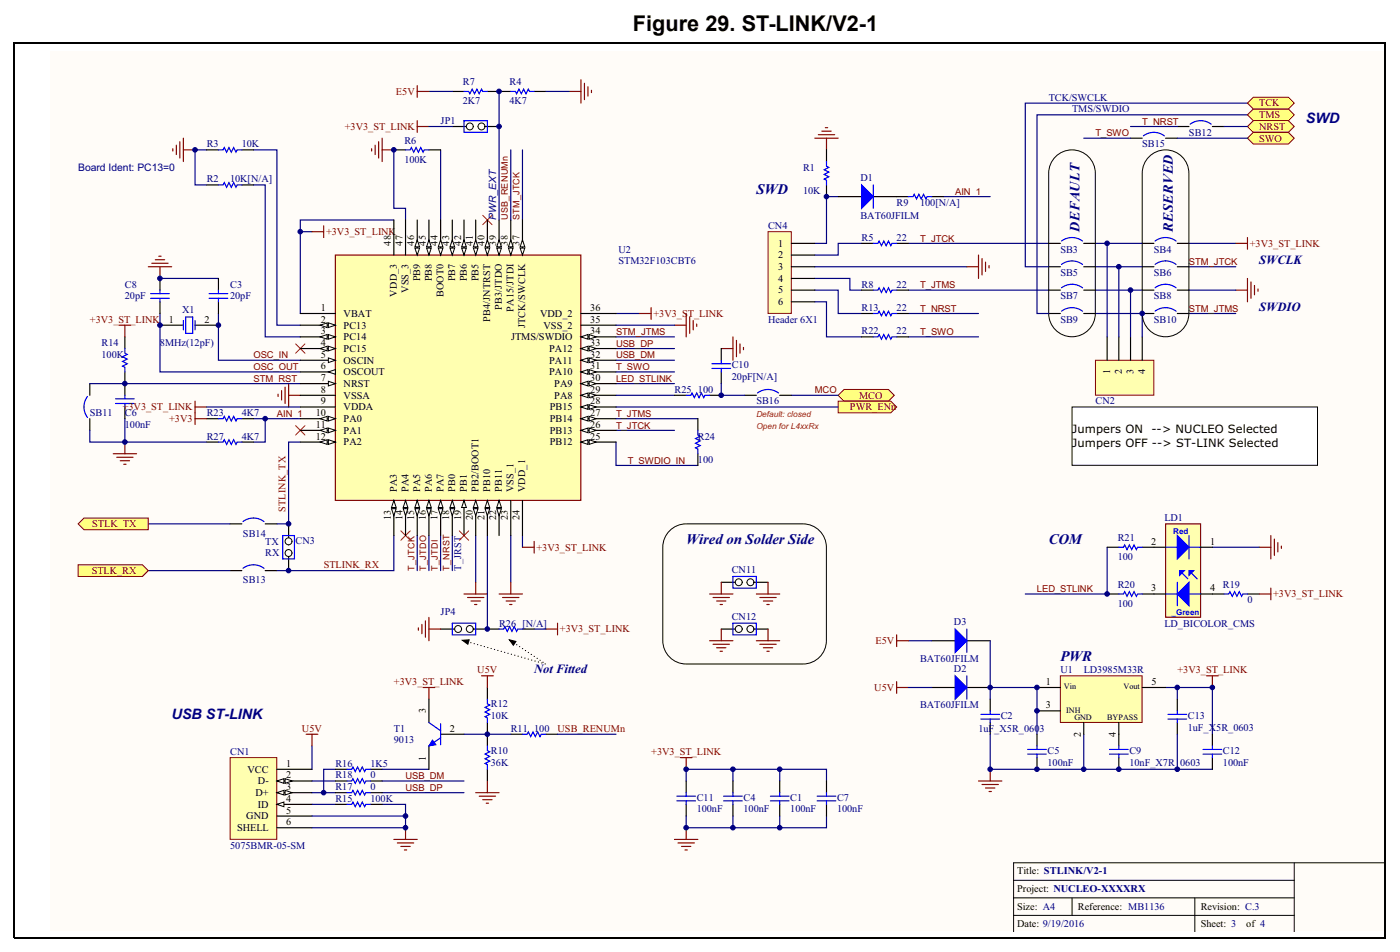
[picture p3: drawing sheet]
<svg xmlns="http://www.w3.org/2000/svg" width="227mm" height="154mm" viewBox="0 0 227 154" stroke-linecap="round" stroke-linejoin="round" font-family="sans-serif">
<defs><g id="words">
<text font-size="3.5" x="102.6" y="4.9">Figure 29. ST-LINK/V2-1</text>
<g font-size="2.4" fill="#000080">
<text x="122.7" y="31.4">SWD</text>
<text x="111.3" y="88.2">Wired on Solder Side</text>
<text x="170.1" y="88.2">COM</text>
<text x="172" y="107.2">PWR</text>
</g>
<g font-size="2.3" fill="#000080">
<text x="211.8" y="20">SWD</text>
<text x="175" y="37.6" transform="rotate(-90 175 37.6)">DEFAULT</text>
<text x="190.2" y="37.6" transform="rotate(-90 190.2 37.6)">RESERVED</text>
<text x="27.8" y="116.6">USB ST-LINK</text>
</g>
<g font-size="2" fill="#000080">
<text x="204.2" y="42.8">SWCLK</text>
<text x="204.2" y="50.4">SWDIO</text>
<text x="86.6" y="109.1">Not Fitted</text>
</g>
<g font-size="1.9">
<text x="173.8" y="70.1">Jumpers ON</text>
<text x="186.7" y="70.1">--&gt; NUCLEO Selected</text>
<text x="173.8" y="72.4">Jumpers OFF --&gt; ST-LINK Selected</text>
</g>
<g font-size="1.7" fill="#800000">
<text x="64.2" y="15.4">E5V</text>
<text x="204.2" y="17.3">TCK</text>
<text x="55.9" y="21">+3V3_ST_LINK</text>
<text x="204.2" y="19.2">TMS</text>
<text x="204.2" y="21">NRST</text>
<text x="204.2" y="22.9">SWO</text>
<text x="52.9" y="38.1">+3V3_ST_LINK</text>
<text x="202.7" y="40">+3V3_ST_LINK</text>
<text x="14.6" y="52.3">+3V3_ST_LINK</text>
<text x="106" y="51.4">+3V3_ST_LINK</text>
<text x="139.3" y="64.6">MCO</text>
<text x="19.9" y="66.5">+3V3_ST_LINK</text>
<text x="27.4" y="68.4">+3V3</text>
<text x="137.8" y="66.5">PWR_ENn</text>
<text x="15" y="85.5">STLK_TX</text>
<text x="87" y="89.3">+3V3_ST_LINK</text>
<text x="14.9" y="93">STLK_RX</text>
<text x="52.5" y="92.1">STLINK_RX</text>
<text x="206.5" y="96.8">+3V3_ST_LINK</text>
<text x="90.8" y="102.5">+3V3_ST_LINK</text>
<text x="142" y="104.4">E5V</text>
<text x="63.9" y="111">+3V3_ST_LINK</text>
<text x="77.4" y="109.1">U5V</text>
<text x="141.8" y="112">U5V</text>
<text x="190.9" y="109.1">+3V3_ST_LINK</text>
<text x="49" y="118.6">U5V</text>
<text x="90.4" y="118.6">USB_RENUMn</text>
<text x="105.6" y="122.4">+3V3_ST_LINK</text>
</g>
<g font-size="1.7" fill="#000080">
<text x="75.1" y="13.8">R7</text>
<text x="75.1" y="16.9">2K7</text>
<text x="82.6" y="13.8">R4</text>
<text x="82.6" y="16.9">4K7</text>
<text x="170.1" y="16.3">TCK/SWCLK</text>
<text x="33.5" y="23.9">R3</text>
<text x="39.2" y="23.9">10K</text>
<text x="65.6" y="23.3">R6</text>
<text x="71.5" y="20.1">JP1</text>
<text x="173.8" y="18.2">TMS/SWDIO</text>
<text x="185.2" y="23.9">SB15</text>
<text x="192.8" y="22">SB12</text>
<text x="12.7" y="27.7">Board Ident: PC13=0</text>
<text x="33.5" y="29.6">R2</text>
<text x="37.3" y="29.6">10K[N/A]</text>
<text x="65.6" y="26.4">100K</text>
<text x="130.2" y="27.7">R1</text>
<text x="139.5" y="29.4">D1</text>
<text x="130.2" y="31.5">10K</text>
<text x="139.5" y="35.4">BAT60JFILM</text>
<text x="145.4" y="33.4">R9</text>
<text x="149.2" y="33.4">100[N/A]</text>
<text x="100.3" y="40.9">U2</text>
<text x="124.5" y="37.2">CN4</text>
<text x="139.7" y="39">R5</text>
<text x="145.4" y="39">22</text>
<text x="172" y="40.9">SB3</text>
<text x="187.1" y="40.9">SB4</text>
<text x="20.3" y="46.6">C8</text>
<text x="37.3" y="46.6">C3</text>
<text x="100.3" y="42.8">STM32F103CBT6</text>
<text x="139.7" y="46.6">R8</text>
<text x="145.4" y="46.6">22</text>
<text x="172" y="44.7">SB5</text>
<text x="187.1" y="44.7">SB6</text>
<text x="20.3" y="48.5">20pF</text>
<text x="29.5" y="50.8">X1</text>
<text x="37.3" y="48.5">20pF</text>
<text x="124.5" y="52.3">Header 6X1</text>
<text x="139.7" y="50.4">R13</text>
<text x="145.4" y="50.4">22</text>
<text x="172" y="48.5">SB7</text>
<text x="172" y="52.3">SB9</text>
<text x="187.1" y="48.5">SB8</text>
<text x="187.1" y="52.3">SB10</text>
<text x="16.5" y="56.1">R14</text>
<text x="16.5" y="58">100K</text>
<text x="25.9" y="56.1">8MHz(12pF)</text>
<text x="118.7" y="59.7">C10</text>
<text x="139.7" y="54.2">R22</text>
<text x="145.4" y="54.2">22</text>
<text x="109.4" y="63.7">R25 100</text>
<text x="118.7" y="61.6">20pF[N/A]</text>
<text x="122.7" y="65.6">SB16</text>
<text x="177.6" y="65.6">CN2</text>
<text x="14.6" y="67.5">SB11</text>
<text x="20.3" y="67.5">C6</text>
<text x="20.3" y="69.4">100nF</text>
<text x="33.5" y="67.5">R23</text>
<text x="33.5" y="71.3">R27</text>
<text x="39.2" y="67.5">4K7</text>
<text x="39.2" y="71.3">4K7</text>
<text x="113.2" y="71.3">R24</text>
<text x="113.2" y="75">100</text>
<text x="39.4" y="87">SB14</text>
<text x="43" y="88.3">TX</text>
<text x="47.9" y="88.1">CN3</text>
<text x="181.2" y="87.7">R21</text>
<text x="188.8" y="84.5">LD1</text>
<text x="39.4" y="94.6">SB13</text>
<text x="43" y="90.2">RX</text>
<text x="118.7" y="92.9">CN11</text>
<text x="181.2" y="90.8">100</text>
<text x="181.2" y="95.3">R20</text>
<text x="198.3" y="95.3">R19</text>
<text x="71.5" y="99.7">JP4</text>
<text x="80.9" y="101.6">R26 [N/A]</text>
<text x="118.7" y="100.4">CN12</text>
<text x="154.7" y="101.4">D3</text>
<text x="181.2" y="98.3">100</text>
<text x="188.8" y="101.6">LD_BICOLOR_CMS</text>
<text x="202.3" y="97.8">0</text>
<text x="149.2" y="107.3">BAT60JFILM</text>
<text x="154.7" y="109">D2</text>
<text x="172" y="109.1">U1</text>
<text x="175.7" y="109.1">LD3985M33R</text>
<text x="63.9" y="118.6">T1</text>
<text x="79.6" y="114.6">R12</text>
<text x="79.6" y="116.5">10K</text>
<text x="82.8" y="118.6">R11 100</text>
<text x="149.2" y="114.8">BAT60JFILM</text>
<text x="158.7" y="118.6">1uF_X5R_0603</text>
<text x="162.3" y="116.5">C2</text>
<text x="192.6" y="116.5">C13</text>
<text x="192.6" y="118.4">1uF_X5R_0603</text>
<text x="37.3" y="122.4">CN1</text>
<text x="54.4" y="124.3">R16</text>
<text x="60.1" y="124.3">1K5</text>
<text x="63.9" y="120.5">9013</text>
<text x="79.6" y="122.2">R10</text>
<text x="79.6" y="124.1">36K</text>
<text x="169.9" y="122.2">C5</text>
<text x="169.9" y="124.1">100nF</text>
<text x="183.1" y="122.2">C9</text>
<text x="183.1" y="124.1">10nF_X7R_0603</text>
<text x="198.3" y="122.2">C12</text>
<text x="198.3" y="124.1">100nF</text>
<text x="54.4" y="126.2">R18</text>
<text x="54.4" y="128.1">R17</text>
<text x="54.4" y="130">R15</text>
<text x="60.1" y="126.2">0</text>
<text x="60.1" y="128.1">0</text>
<text x="60.1" y="130">100K</text>
<text x="113" y="129.8">C11</text>
<text x="113" y="131.7">100nF</text>
<text x="120.6" y="129.8">C4</text>
<text x="120.6" y="131.7">100nF</text>
<text x="128.2" y="129.8">C1</text>
<text x="128.2" y="131.7">100nF</text>
<text x="135.7" y="129.8">C7</text>
<text x="135.7" y="131.7">100nF</text>
<text x="37.3" y="137.6">5075BMR-05-SM</text>
</g>
<g font-size="1.7">
<text x="126.2" y="40">1</text>
<text x="126.2" y="41.9">2</text>
<text x="126.2" y="43.8">3</text>
<text x="126.2" y="45.7">4</text>
<text x="126.2" y="47.6">5</text>
<text x="27.4" y="52.3">1</text>
<text x="33.1" y="52.3">2</text>
<text x="52" y="50.4">1</text>
<text x="52" y="52.3">2</text>
<text x="55.7" y="51.4">VBAT</text>
<text x="55.7" y="53.3">PC13</text>
<text x="87.6" y="51.4">VDD_2</text>
<text x="88.1" y="53.3">VSS_2</text>
<text x="95.7" y="52.3">35</text>
<text x="95.7" y="50.4">36</text>
<text x="126.2" y="49.5">6</text>
<text x="52" y="54.2">3</text>
<text x="52" y="56.1">4</text>
<text x="52" y="58">5</text>
<text x="52" y="59.9">6</text>
<text x="55.7" y="55.1">PC14</text>
<text x="55.7" y="57">PC15</text>
<text x="55.7" y="58.9">OSCIN</text>
<text x="82.9" y="55.1">JTMS/SWDIO</text>
<text x="89" y="57">PA12</text>
<text x="89" y="58.9">PA11</text>
<text x="95.7" y="56.1">33</text>
<text x="95.7" y="59.9">31</text>
<text x="95.7" y="58">32</text>
<text x="95.7" y="54.2">34</text>
<text x="52" y="61.8">7</text>
<text x="52" y="63.7">8</text>
<text x="52" y="65.6">9</text>
<text x="55.7" y="60.8">OSCOUT</text>
<text x="55.7" y="62.7">NRST</text>
<text x="55.7" y="64.6">VSSA</text>
<text x="89" y="60.8">PA10</text>
<text x="89.9" y="64.6">PA8</text>
<text x="89.9" y="62.7">PA9</text>
<text x="95.7" y="65.6">28</text>
<text x="95.7" y="63.7">29</text>
<text x="95.7" y="61.8">30</text>
<text x="51.2" y="67.5">10</text>
<text x="51.2" y="69.4">11</text>
<text x="51.2" y="71.3">12</text>
<text x="55.7" y="66.5">VDDA</text>
<text x="55.7" y="68.4">PA0</text>
<text x="55.7" y="70.3">PA1</text>
<text x="89.1" y="70.3">PB13</text>
<text x="89.1" y="68.4">PB14</text>
<text x="89.1" y="66.5">PB15</text>
<text x="95.7" y="71.3">25</text>
<text x="95.7" y="69.4">26</text>
<text x="95.7" y="67.5">27</text>
<text x="55.7" y="72.2">PA2</text>
<text x="89.1" y="72.2">PB12</text>
<text x="186.7" y="88.3">2</text>
<text x="196.2" y="88.3">1</text>
<text x="186.7" y="95.9">3</text>
<text x="196.2" y="95.9">4</text>
<text x="169.6" y="111">1</text>
<text x="186.7" y="111">5</text>
<text x="73" y="118.6">2</text>
<text x="169.6" y="114.8">3</text>
<text x="40.1" y="125.2">VCC</text>
<text x="46.4" y="124.3">1</text>
<text x="41.4" y="129">D+</text>
<text x="41.8" y="127.1">D-</text>
<text x="41.8" y="130.9">ID</text>
<text x="46.4" y="128.1">3</text>
<text x="46.4" y="126.2">2</text>
<text x="46.4" y="130">4</text>
<text x="46.4" y="131.9">5</text>
<text x="38.4" y="134.7">SHELL</text>
<text x="39.9" y="132.8">GND</text>
<text x="46.4" y="133.8">6</text>
<text x="164.9" y="141.7">Title: STLINK/V2-1</text>
<text x="164.9" y="147.5">Size: A4</text>
<text x="164.9" y="144.6">Project: NUCLEO-XXXXRX</text>
<text x="174.8" y="147.5">Reference: MB1136</text>
<text x="194.7" y="147.5">Revision: C.3</text>
<text x="164.9" y="150.3">Date: 9/19/2016</text>
<text x="194.7" y="150.3">Sheet: 3</text>
<text x="202.1" y="150.3">of 4</text>
</g>
<text font-size="1.6" fill="#0c0087" x="80.4" y="35.7" transform="rotate(-90 80.4 35.7)">PWR_EXT</text>
<g font-size="1.6">
<text x="63.4" y="39.8" transform="rotate(-90 63.4 39.8)">48</text>
<text x="65.3" y="39.8" transform="rotate(-90 65.3 39.8)">47</text>
<text x="67.2" y="39.8" transform="rotate(-90 67.2 39.8)">46</text>
<text x="69.1" y="39.8" transform="rotate(-90 69.1 39.8)">45</text>
<text x="71" y="39.8" transform="rotate(-90 71 39.8)">44</text>
<text x="72.9" y="39.8" transform="rotate(-90 72.9 39.8)">43</text>
<text x="74.8" y="39.8" transform="rotate(-90 74.8 39.8)">42</text>
<text x="76.7" y="39.8" transform="rotate(-90 76.7 39.8)">41</text>
<text x="78.6" y="39.8" transform="rotate(-90 78.6 39.8)">40</text>
<text x="80.4" y="39.8" transform="rotate(-90 80.4 39.8)">39</text>
<text x="82.3" y="39.8" transform="rotate(-90 82.3 39.8)">38</text>
<text x="84.2" y="39.8" transform="rotate(-90 84.2 39.8)">37</text>
<text x="66.2" y="47.5" transform="rotate(-90 66.2 47.5)">VSS_3</text>
<text x="68.1" y="45.6" transform="rotate(-90 68.1 45.6)">PB9</text>
<text x="70" y="45.6" transform="rotate(-90 70 45.6)">PB8</text>
<text x="73.8" y="45.6" transform="rotate(-90 73.8 45.6)">PB7</text>
<text x="75.7" y="45.6" transform="rotate(-90 75.7 45.6)">PB6</text>
<text x="77.6" y="45.6" transform="rotate(-90 77.6 45.6)">PB5</text>
<text x="64.3" y="48.1" transform="rotate(-90 64.3 48.1)">VDD_3</text>
<text x="71.9" y="48.2" transform="rotate(-90 71.9 48.2)">BOOT0</text>
<text x="79.5" y="52.1" transform="rotate(-90 79.5 52.1)">PB4/JNTRST</text>
<text x="81.4" y="50.3" transform="rotate(-90 81.4 50.3)">PB3/JTDO</text>
<text x="83.3" y="50.5" transform="rotate(-90 83.3 50.5)">PA15/JTDI</text>
<text x="85.2" y="53.2" transform="rotate(-90 85.2 53.2)">JTCK/SWCLK</text>
<text x="180" y="60.6" transform="rotate(-90 180 60.6)">1</text>
<text x="181.9" y="60.6" transform="rotate(-90 181.9 60.6)">2</text>
<text x="183.8" y="60.6" transform="rotate(-90 183.8 60.6)">3</text>
<text x="185.7" y="60.6" transform="rotate(-90 185.7 60.6)">4</text>
<text x="64.3" y="79.8" transform="rotate(-90 64.3 79.8)">PA3</text>
<text x="66.2" y="79.8" transform="rotate(-90 66.2 79.8)">PA4</text>
<text x="68.1" y="79.8" transform="rotate(-90 68.1 79.8)">PA5</text>
<text x="70" y="79.8" transform="rotate(-90 70 79.8)">PA6</text>
<text x="71.9" y="79.8" transform="rotate(-90 71.9 79.8)">PA7</text>
<text x="73.8" y="79.8" transform="rotate(-90 73.8 79.8)">PB0</text>
<text x="75.7" y="79.8" transform="rotate(-90 75.7 79.8)">PB1</text>
<text x="77.6" y="79.8" transform="rotate(-90 77.6 79.8)">PB2/BOOT1</text>
<text x="79.5" y="79.8" transform="rotate(-90 79.5 79.8)">PB10</text>
<text x="81.4" y="79.8" transform="rotate(-90 81.4 79.8)">PB11</text>
<text x="83.3" y="79.8" transform="rotate(-90 83.3 79.8)">VSS_1</text>
<text x="85.2" y="79.8" transform="rotate(-90 85.2 79.8)">VDD_1</text>
<text x="63.4" y="84.4" transform="rotate(-90 63.4 84.4)">13</text>
<text x="65.3" y="84.4" transform="rotate(-90 65.3 84.4)">14</text>
<text x="67.2" y="84.4" transform="rotate(-90 67.2 84.4)">15</text>
<text x="69.1" y="84.4" transform="rotate(-90 69.1 84.4)">16</text>
<text x="71" y="84.4" transform="rotate(-90 71 84.4)">17</text>
<text x="72.9" y="84.4" transform="rotate(-90 72.9 84.4)">18</text>
<text x="74.8" y="84.4" transform="rotate(-90 74.8 84.4)">19</text>
<text x="76.7" y="84.4" transform="rotate(-90 76.7 84.4)">20</text>
<text x="78.6" y="84.4" transform="rotate(-90 78.6 84.4)">21</text>
<text x="80.4" y="84.4" transform="rotate(-90 80.4 84.4)">22</text>
<text x="82.3" y="84.4" transform="rotate(-90 82.3 84.4)">23</text>
<text x="84.2" y="84.4" transform="rotate(-90 84.2 84.4)">24</text>
<text x="69.1" y="115.6" transform="rotate(-90 69.1 115.6)">3</text>
<text x="175.3" y="119.5" transform="rotate(-90 175.3 119.5)">2</text>
<text x="181" y="119.5" transform="rotate(-90 181 119.5)">4</text>
<text x="69.1" y="123.3" transform="rotate(-90 69.1 123.3)">1</text>
</g>
<text font-size="1.6" fill="#800000" x="46.3" y="83" transform="rotate(-90 46.3 83)">STLINK_TX</text>
<text font-size="1.6" fill="#000080" x="74.8" y="92.5" transform="rotate(-90 74.8 92.5)">T_JRST</text>
<g font-size="1.5" fill="#800000">
<text x="177.6" y="22.1">T_SWO</text>
<text x="185.2" y="20.2">T_NRST</text>
<text x="82.4" y="35.7" transform="rotate(-90 82.4 35.7)">USB_RENUMn</text>
<text x="84.3" y="35.7" transform="rotate(-90 84.3 35.7)">STM_JTCK</text>
<text x="154.9" y="31.6">AIN_1</text>
<text x="149.2" y="39.2">T_JTCK</text>
<text x="149.2" y="46.7">T_JTMS</text>
<text x="192.8" y="42.9">STM_JTCK</text>
<text x="149.2" y="50.5">T_NRST</text>
<text x="192.8" y="50.5">STM_JTMS</text>
<text x="41.1" y="58.1">OSC_IN</text>
<text x="41.1" y="60">OSC_OUT</text>
<text x="99.9" y="58.1">USB_DM</text>
<text x="99.9" y="56.2">USB_DP</text>
<text x="99.9" y="54.3">STM_JTMS</text>
<text x="99.9" y="60">T_SWO</text>
<text x="149.2" y="54.3">T_SWO</text>
<text x="41.1" y="61.9">STM_RST</text>
<text x="99.9" y="61.9">LED_STLINK</text>
<text x="132.1" y="63.8">MCO</text>
<text x="44.9" y="67.6">AIN_1</text>
<text x="99.9" y="69.5">T_JTCK</text>
<text x="99.9" y="67.6">T_JTMS</text>
<text x="101.8" y="75.2">T_SWDIO_IN</text>
<text x="67.2" y="92.5" transform="rotate(-90 67.2 92.5)">T_JTCK</text>
<text x="69.1" y="92.5" transform="rotate(-90 69.1 92.5)">T_JTDO</text>
<text x="71" y="92.5" transform="rotate(-90 71 92.5)">T_JTDI</text>
<text x="72.9" y="92.5" transform="rotate(-90 72.9 92.5)">T_NRST</text>
<text x="168.2" y="96">LED_STLINK</text>
<text x="65.8" y="126.3">USB_DM</text>
<text x="65.8" y="128.2">USB_DP</text>
</g>
<g font-size="1.3" fill="#f00">
<text x="122.7" y="67.6">Default: closed</text>
<text x="122.7" y="69.5">Open for L4xxRx</text>
</g>
<g font-size="1.3" fill="#00f">
<text x="190.3" y="86.5">Red</text>
<text x="190" y="99.7">_Green</text>
</g>
<g font-size="1.3">
<text x="172.5" y="111.7">Vin</text>
<text x="182.2" y="111.7">Vout</text>
<text x="172.9" y="115.7">INH</text>
<text x="174.2" y="116.8">GND</text>
<text x="179.5" y="116.8">BYPASS</text>
</g>
</g></defs>
<path d="M8 8.3h216.7v142.7h-216.7z" fill="#fffcf8"/>
<path d="M209.9 139.9v11.1M224.7 139.9h-60.3v11.1M164.4 142.7h45.5M164.4 145.6h45.5M164.4 148.4h45.5M173.8 145.6v2.8M193.8 145.6v5.4" fill="none" stroke="#000" stroke-width=".16"/>
<g fill="none" stroke="#800000" stroke-width=".19">
<path d="M60.3 24.1v.4M60.8 23.5v1.6M61.4 23v2.6M62 22.4v3.8M62 24.3h1.9M24 43.2h3.8M24.6 42.7h2.7M25.2 42.1h1.5M25.8 41.5h.3M25.9 43.2v1.9M109.4 52.7h1.9M111.3 50.8v3.8"/>
<path d="M111.8 51.4v2.6M112.4 52v1.5M113 52.5v.4M18.4 73.6h3.7M18.9 74.1h2.7M19.5 74.7h1.5M20.1 75.3h.3M20.3 71.7v1.9M45.1 63.9v.4M45.7 63.3v1.5M46.2 62.8v2.6M46.8 64.1h1.9"/>
<path d="M46.8 62.2v3.8M75.2 96.3h3.8M75.8 96.9h2.7M76.4 97.4h1.5M77 98h.3M77.1 94.4v1.9M80.9 96.3h3.8M81.5 96.9h2.7M82.1 97.4h1.5M82.6 98h.4M82.8 94.4v1.9M49.6 119h1.9"/>
<path d="M50.6 119v1.9M109.4 136.1h3.8M109.9 136.6h2.7M110.5 137.2h1.5M111.1 137.8h.4M111.3 134.2v1.9"/>
</g>
<path d="M25.9 52.7h3.8M31.6 52.7h3.8" fill="none" stroke="#000" stroke-width=".19"/>
<path d="M29.7 52v1.5M30.1 51.4h1.2v2.6h-1.2zM31.6 52v1.5" fill="none" stroke="#00f" stroke-width=".19"/>
<g fill="none" stroke="#000080" stroke-width=".19">
<path d="M63.9 24.3v9.5h1.9v1.9M71.5 24.3v11.4M84.7 24.3v11.4M25.9 50.8v9.5h22.8M35.4 50.8v7.6h13.3M99.9 52.7h9.5M99.9 58.4h9.5M99.9 56.5h9.5M99.9 54.6h9.5M99.9 50.8h3.8M99.9 62.2h9.5M99.9 69.8h9.5"/>
<path d="M99.9 67.9h13.3M67.7 86.8v5.7M69.6 86.8v5.7M71.5 86.8v5.7M73.3 86.8v5.7M77.1 86.8v7.6M82.8 86.8v7.6M84.7 86.8v1.9M50.6 120.9v3.8M111.3 132.3v1.9h22.7v-1.9M111.3 126.6v-1.9h15.1v1.9M118.9 124.7v1.9"/>
<path d="M118.9 132.3v1.9M126.4 124.7h7.6v1.9M126.4 132.3v1.9"/>
</g>
<path d="M173.8 66h39.9v9.4h-39.9z" fill="#fff"/>
<path d="M173.8 66h39.9v9.4h-39.9z" fill="none" stroke="#000" stroke-width=".16"/>
<g fill="none" stroke="#800000" stroke-width=".19">
<path d="M28 24.1v.4M28.6 23.5v1.6M29.2 23v2.6M29.7 24.3h1.9M29.7 22.4v3.8M132.1 22.4h3.8M132.7 21.8h2.7M133.3 21.3h1.5M133.8 20.7h.4M134 22.4v1.9M200.4 47h1.9M202.3 45.1v3.8"/>
<path d="M202.9 45.7v2.7M203.4 46.3v1.5M204 46.8v.4"/>
</g>
<path d="M41.1 24.3h3.8v28.4h3.8M41.1 30h1.9v24.6h5.7M147.3 39.5h22.8M147.3 47h22.8" fill="none" stroke="#000080" stroke-width=".19"/>
<path d="M177.6 58.4h9.5v5.7h-9.5z" fill="#ffffb0"/>
<path d="M177.6 58.4h9.5v5.7h-9.5z" fill="none" stroke="#800000" stroke-width=".16"/>
<g fill="none" stroke="#000" stroke-width=".19">
<path d="M170.1 39.5h1.9M175.7 39.5h1.9M185.2 39.5h1.9M190.9 39.5h1.9M170.1 43.2h1.9M170.1 47h1.9M170.1 50.8h1.9M175.7 43.2h1.9M175.7 47h1.9M175.7 50.8h1.9M179.5 54.6v3.8M181.4 54.6v3.8"/>
<path d="M183.3 54.6v3.8M185.2 54.6v3.8M185.2 43.2h1.9M185.2 47h1.9M185.2 50.8h1.9M190.9 43.2h1.9M190.9 47h1.9M190.9 50.8h1.9"/>
</g>
<path d="M172.1 39.1a2.84 2.84 0 0 1 3.5 0M187.3 39.1a2.84 2.84 0 0 1 3.4 0M172.1 42.9a2.84 2.84 0 0 1 3.5 0M172.1 46.7a2.84 2.84 0 0 1 3.5 0M172.1 50.4a2.84 2.84 0 0 1 3.5 0M187.3 42.9a2.84 2.84 0 0 1 3.4 0M187.3 46.7a2.84 2.84 0 0 1 3.4 0M187.3 50.4a2.84 2.84 0 0 1 3.4 0" fill="none" stroke="#00f" stroke-width=".19"/>
<g fill="none" stroke="#000080" stroke-width=".19">
<path d="M202.3 16.7h-36v26.5h3.8M202.3 18.6h-34.1v32.2h1.9M33.5 24.3h-1.9v5.7h1.9M48.7 37.6h1.9M63.9 35.7h-15.2v15.1M139.7 39.5h-3.8v1.8h-3.8M177.6 39.5h1.9M185.2 39.5h-5.7v15.1M192.8 39.5h7.6M25.9 45.1h9.5M132.1 45.1h5.7v1.9h1.9M132.1 43.2h24.7"/>
<path d="M177.6 50.8h7.6v3.8M177.6 43.2h7.6M177.6 47h7.6M181.4 43.2v11.4M183.3 47v7.6M192.8 43.2h7.6M192.8 47h7.6M192.8 50.8h7.6M41.1 67.9h1.9M48.7 67.9h-5.7v3.8h-1.9M99.9 71.7v3.8h13.3M179.5 88.7v7.6h-13.2"/>
<path d="M196.6 88.7h7.6"/>
</g>
<path d="M171.2 25.4a3.8 3.8 0 0 1 4.1-.8 3.8 3.8 0 0 1 2.3 3.5v22.7a3.8 3.8 0 0 1-3.8 3.8 3.8 3.8 0 0 1-3.7-3.8v-22.7a3.8 3.8 0 0 1 1.1-2.7zM186.3 25.4a3.8 3.8 0 0 1 4.2-.8 3.8 3.8 0 0 1 2.3 3.5v22.7a3.8 3.8 0 0 1-3.8 3.8 3.8 3.8 0 0 1-3.8-3.8v-22.7a3.8 3.8 0 0 1 1.1-2.7z" fill="none" stroke="#000" stroke-width=".16"/>
<path d="M204.2 88.7h1.9M206.1 86.8v3.8M206.7 87.4v2.6M207.2 88v1.5M207.8 88.5v.4" fill="none" stroke="#800000" stroke-width=".19"/>
<path d="M78.3 34.9l1.5 1.5M79.8 34.9l-1.5 1.5M47.9 55.7l1.6 1.6M49.5 55.7l-1.6 1.6M47.9 69l1.6 1.5M49.5 69l-1.6 1.5M65 86.1l1.5 1.5M66.5 86.1l-1.5 1.5" fill="none" stroke="#f00" stroke-width=".16"/>
<path d="M202.3 18.6l.9-.9h5.7l1 .9-1 1h-5.7z" fill-rule="evenodd" fill="#ffff80"/>
<path d="M202.3 18.6l.9-.9h5.7l1 .9-1 1h-5.7z" fill="none" stroke="#800000" stroke-width=".16"/>
<path d="M202.3 16.7l.9-.9h5.7l1 .9-1 1h-5.7z" fill-rule="evenodd" fill="#ffff80"/>
<path d="M202.3 16.7l.9-.9h5.7l1 .9-1 1h-5.7z" fill="none" stroke="#800000" stroke-width=".16"/>
<path d="M99.9 64.1h9.5" fill="none" stroke="#000080" stroke-width=".19"/>
<path d="M135.9 64.1l1-1h7.2l.9 1-.9 .9h-7.2z" fill-rule="evenodd" fill="#ffff80"/>
<path d="M135.9 64.1l1-1h7.2l.9 1-.9 .9h-7.2z" fill="none" stroke="#800000" stroke-width=".16"/>
<path d="M135.9 31.9h-1.9v7.6h-1.9M132.1 47h3.8v3.8h3.8M132.1 48.9h1.9v5.7h5.7M20.3 67.9v3.8h13.2" fill="none" stroke="#000080" stroke-width=".19"/>
<path d="M74.5 86.1l1.5 1.5M76 86.1l-1.5 1.5" fill="none" stroke="#f00" stroke-width=".16"/>
<path d="M156.8 43.2h1.9M158.7 41.3v3.8M159.2 41.9v2.7M159.8 42.5v1.5M160.4 43.1v.3" fill="none" stroke="#800000" stroke-width=".19"/>
<path d="M202.3 20.5l.9-.9h5.7l1 .9-1 1h-5.7z" fill-rule="evenodd" fill="#ffff80"/>
<path d="M202.3 20.5l.9-.9h5.7l1 .9-1 1h-5.7z" fill="none" stroke="#800000" stroke-width=".16"/>
<path d="M153 31.9h7.6M183.3 20.5h7.6M198.5 20.5h3.8M147.3 50.8h11.4M147.3 54.6h11.4M14.6 69.8v1.9h5.7M14.6 62.2h34.1M128.3 64.1h7.6" fill="none" stroke="#000080" stroke-width=".19"/>
<path d="M135.9 31.9h3.8M141.6 31.9h3.8M190.9 20.5h1.9M196.6 20.5h1.9M14.6 62.2v1.9M14.6 67.9v1.9" fill="none" stroke="#000" stroke-width=".19"/>
<path d="M193 20.1a2.84 2.84 0 0 1 3.4 0M14.2 64.3a2.83 2.83 0 0 0 0 3.4" fill="none" stroke="#00f" stroke-width=".19"/>
<path d="M139.7 30l1.9 1.9-1.9 1.9z" fill="#00f"/>
<path d="M139.7 30l1.9 1.9-1.9 1.9zM141.6 30v3.8" fill="none" stroke="#00f" stroke-width=".19"/>
<path d="M117 56.5h1.9M118.9 54.6v3.8M119.4 55.2v2.6M120 55.7v1.6M120.6 56.3v.4" fill="none" stroke="#800000" stroke-width=".19"/>
<path d="M46.8 89.1v3.4" fill="none" stroke="#000" stroke-width=".19"/>
<circle cx="46.8" cy="89.7" r=".56" fill="#fffcf8"/>
<circle cx="46.8" cy="89.7" r=".56" fill="none" stroke="#000" stroke-width=".16"/>
<path d="M46.8 84.9v3.4" fill="none" stroke="#000" stroke-width=".19"/>
<circle cx="46.8" cy="87.8" r=".56" fill="#fffcf8"/>
<g fill="none" stroke="#000" stroke-width=".16">
<path d="M75 103.8l1.1-.1-.2 .7z"/>
<circle cx="46.8" cy="87.8" r=".56"/>
</g>
<path d="M39.4 84.5a2.84 2.84 0 0 1 3.4 .1M39.4 92.1a2.84 2.84 0 0 1 3.4 0M45.9 86.8h1.8v3.8h-1.8z" fill="none" stroke="#00f" stroke-width=".19"/>
<path d="M75.2 103.9l13.3 3.8" fill="none" stroke="#000" stroke-width=".19" stroke-dasharray="0 .5"/>
<path d="M75 103.8l1.1-.1-.2 .7z" fill="#000"/>
<path d="M37.3 84.9h1.9M37.3 92.5h1.9M43 84.9h1.9M43 92.5h1.9" fill="none" stroke="#000" stroke-width=".19"/>
<path d="M24 92.5h13.3M24 84.9h13.3M63.9 86.8v5.7h-19" fill="none" stroke="#000080" stroke-width=".19"/>
<path d="M12.7 91.6h10.4l.9 .9-.9 1h-10.4z" fill-rule="evenodd" fill="#ffff80"/>
<path d="M12.7 91.6h10.4l.9 .9-.9 1h-10.4z" fill="none" stroke="#800000" stroke-width=".16"/>
<path d="M12.7 84.9l.9-.9h10.4v1.9h-10.4z" fill-rule="evenodd" fill="#ffff80"/>
<path d="M12.7 84.9l.9-.9h10.4v1.9h-10.4z" fill="none" stroke="#800000" stroke-width=".16"/>
<path d="M48.7 71.7h-1.9v13.2h-1.9M50.6 126.6h3.8M50.6 128.5h3.8M50.6 130.4h3.8M54.4 124.7h-1.9v3.8M62 126.6h13.2M62 128.5h13.2" fill="none" stroke="#000080" stroke-width=".19"/>
<path d="M63.9 136.1h3.8M64.4 136.6h2.7M65 137.2h1.5M65.6 137.8h.4M65.8 134.2v1.9" fill="none" stroke="#800000" stroke-width=".19"/>
<path d="M37.3 122.8h7.6v13.3h-7.6z" fill="#ffffb0"/>
<path d="M37.3 122.8h7.6v13.3h-7.6z" fill="none" stroke="#800000" stroke-width=".16"/>
<path d="M44.9 124.7h5.7M44.9 126.6h5.7" fill="none" stroke="#000" stroke-width=".19"/>
<path d="M44.9 126.6l1.1-.4v.8z" fill="#fffcf8"/>
<path d="M44.9 126.6l1.1-.4v.8z" fill="none" stroke="#000" stroke-width=".16"/>
<path d="M46.2 126.2l1.2 .4-1.2 .4z" fill="#fffcf8"/>
<path d="M46.2 126.2l1.2 .4-1.2 .4z" fill="none" stroke="#000" stroke-width=".16"/>
<path d="M44.9 128.5h5.7" fill="none" stroke="#000" stroke-width=".19"/>
<path d="M44.9 128.5l1.1-.4v.8z" fill="#fffcf8"/>
<path d="M44.9 128.5l1.1-.4v.8z" fill="none" stroke="#000" stroke-width=".16"/>
<path d="M46.2 128.1l1.2 .4-1.2 .4z" fill="#fffcf8"/>
<path d="M46.2 128.1l1.2 .4-1.2 .4z" fill="none" stroke="#000" stroke-width=".16"/>
<path d="M44.9 130.4h5.7" fill="none" stroke="#000" stroke-width=".19"/>
<path d="M44.9 130.4l1.1-.4v.8z" fill="#fffcf8"/>
<path d="M44.9 130.4l1.1-.4v.8z" fill="none" stroke="#000" stroke-width=".16"/>
<path d="M44.9 132.3h5.7M44.9 134.2h5.7" fill="none" stroke="#000" stroke-width=".19"/>
<path d="M99.9 60.3h9.5M50.6 132.3h15.2M62 130.4h3.8v3.8h-15.2" fill="none" stroke="#000080" stroke-width=".19"/>
<path d="M202.3 22.4l.9-.9h5.7l1 .9-1 1h-5.7z" fill-rule="evenodd" fill="#ffff80"/>
<path d="M202.3 22.4l.9-.9h5.7l1 .9-1 1h-5.7z" fill="none" stroke="#800000" stroke-width=".16"/>
<path d="M183.3 22.4h1.9M189 22.4h1.9" fill="none" stroke="#000" stroke-width=".19"/>
<path d="M185.4 22a2.84 2.84 0 0 1 3.4 0" fill="none" stroke="#00f" stroke-width=".19"/>
<path d="M175.7 22.4h7.6M190.9 22.4h11.4" fill="none" stroke="#000080" stroke-width=".19"/>
<path d="M189 84.9h5.7v15.2h-5.7z" fill="#ffffb0"/>
<path d="M189 84.9h5.7v15.2h-5.7z" fill="none" stroke="#800000" stroke-width=".19"/>
<path d="M190.9 86.8l1.9 1.9-1.9 1.9z" fill="#00f"/>
<path d="M190.9 86.8l1.9 1.9-1.9 1.9z" fill="none" stroke="#00f" stroke-width=".19"/>
<path d="M192.8 92.5h.8l-.8 .8z" fill="#00f"/>
<path d="M192.8 92.5h.8l-.8 .8z" fill="none" stroke="#00f" stroke-width=".19"/>
<path d="M191.3 92.5h.8l-.8 .8z" fill="#00f"/>
<path d="M189 88.7h1.9M189 96.3h1.9M190.9 94.4v3.8M191.3 92.5h.8l-.8 .8zM191.7 92.9l.9 .9M192.8 88.7h1.9M192.8 96.3h1.9M192.8 86.8v3.8M193.2 92.9l.9 .9" fill="none" stroke="#00f" stroke-width=".19"/>
<path d="M190.9 96.3l1.9-1.9v3.8z" fill="#00f"/>
<g fill="none" stroke="#00f" stroke-width=".19">
<path d="M35.4 30h.8l.2-.4 .3 .8 .4-.8 .4 .8 .4-.8 .4 .8 .2-.4h.7M35.4 24.3h.8l.2-.4 .3 .8 .4-.8 .4 .8 .4-.8 .4 .8 .2-.4h.7M65.8 24.3h.7l.2-.4 .4 .8 .4-.8 .3 .8 .4-.8 .4 .8 .2-.4h.8M134 26.2v.7l.4 .2-.8 .4 .8 .4-.8 .4 .8 .4-.8 .3 .4 .2v.8M141.6 39.5h.8l.2-.4 .3 .7 .4-.7 .4 .7 .4-.7 .4 .7 .1-.3h.8M147.3 31.9h.8l.2-.4 .3 .8 .4-.8 .4 .8 .4-.8 .3 .8 .2-.4h.8M20.3 56.5v.8l.3 .2-.7 .3 .7 .4-.7 .4 .7 .4-.7 .3 .4 .2v.8M24.4 47.6h3.1M24.4 48.4h3.1M25.9 47v.6M25.9 48.4v.5M33.9 47.6h3"/>
<path d="M33.9 48.4h3M35.4 47v.6M35.4 48.4v.5M115.4 59h3.1M115.4 59.7h3.1M117 58.4v.6M117 59.7v.6M141.6 47h.8l.2-.3 .3 .7 .4-.7 .4 .7 .4-.7 .4 .7 .1-.4h.8M141.6 50.8h.8l.2-.4 .3 .8 .4-.8 .4 .8 .4-.8 .4 .8 .1-.4h.8M141.6 54.6h.8l.2-.4 .3 .8 .4-.8 .4 .8 .4-.8 .4 .8 .1-.4h.8M18.7 64.7h3.1M18.7 65.4h3.1"/>
<path d="M20.3 64.1v.6M20.3 65.4v.6M35.4 67.9h.8l.2-.4 .3 .8 .4-.8 .4 .8 .4-.8 .4 .8 .2-.4h.7M35.4 71.7h.8l.2-.4 .3 .7 .4-.7 .4 .7 .4-.7 .4 .7 .2-.3h.7M111.3 64.1h.7l.2-.4 .4 .8 .4-.8 .4 .8 .3-.8 .4 .8 .2-.4h.8M113.2 69.8v.7l.3 .2-.7 .4 .7 .4-.7 .4 .7 .3-.7 .4 .4 .2v.8M181.4 88.7h.8l.2-.4 .4 .8 .3-.8 .4 .8 .4-.8 .4 .8 .2-.4h.7M181.4 96.3h.8l.2-.4 .4 .8 .3-.8 .4 .8 .4-.8 .4 .8 .2-.4h.7M190.9 96.3l1.9-1.9v3.8zM198.5 96.3h.8l.1-.4 .4 .8 .4-.8 .4 .8 .4-.8 .3 .8 .2-.4h.8M56.3 124.7h.7l.2-.4 .4 .8 .4-.8 .4 .8 .3-.8 .4 .8 .2-.4h.8M56.3 126.6h.7l.2-.4 .4 .8 .4-.8 .4 .8 .3-.8 .4 .8 .2-.4h.8"/>
<path d="M56.3 128.5h.7l.2-.4 .4 .8 .4-.8 .4 .8 .3-.8 .4 .8 .2-.4h.8M56.3 130.4h.7l.2-.4 .4 .8 .4-.8 .4 .8 .3-.8 .4 .8 .2-.4h.8M109.8 129.1h3M109.8 129.8h3M111.3 128.5v.6M111.3 129.8v.6M117.3 129.1h3.1M117.3 129.8h3.1M118.9 128.5v.6M118.9 129.8v.6M124.9 129.1h3.1M124.9 129.8h3.1"/>
<path d="M126.4 128.5v.6M126.4 129.8v.6M132.5 129.1h3M132.5 129.8h3M134 128.5v.6M134 129.8v.6"/>
</g>
<g fill="none" stroke="#000" stroke-width=".19">
<path d="M33.5 30h1.9M33.5 24.3h1.9M39.2 30h1.9M39.2 24.3h1.9M63.9 24.3h1.9M69.6 24.3h1.9M134 24.3v1.9M134 30v1.9M139.7 39.5h1.9M145.4 31.9h1.9M145.4 39.5h1.9M151.1 31.9h1.9"/>
<path d="M20.3 54.6v1.9M25.9 45.1v1.9M25.9 48.9v1.9M35.4 45.1v1.9M35.4 48.9v1.9M117 56.5v1.9M139.7 47h1.9M139.7 50.8h1.9M139.7 54.6h1.9M145.4 47h1.9M145.4 50.8h1.9M145.4 54.6h1.9"/>
<path d="M20.3 60.3v3.8M20.3 66v1.9M33.5 67.9h1.9M33.5 71.7h1.9M39.2 67.9h1.9M39.2 71.7h1.9M109.4 64.1h1.9M113.2 67.9v1.9M113.2 73.6v1.9M115.1 64.1h1.9M117 60.3v1.9M179.5 88.7h1.9"/>
<path d="M179.5 96.3h1.9M185.2 88.7h3.8M185.2 96.3h3.8M194.7 88.7h1.9M194.7 96.3h3.8M202.3 96.3h1.9M54.4 124.7h1.9M54.4 126.6h1.9M54.4 128.5h1.9M54.4 130.4h1.9M60.1 124.7h1.9M60.1 126.6h1.9"/>
<path d="M60.1 128.5h1.9M60.1 130.4h1.9M111.3 126.6v1.9M111.3 130.4v1.9M118.9 126.6v1.9M118.9 130.4v1.9M126.4 126.6v1.9M126.4 130.4v1.9M134 126.6v1.9M134 130.4v1.9"/>
</g>
<path d="M124.5 37.6h3.8v13.2h-3.8z" fill="#ffffb0"/>
<path d="M124.5 37.6h3.8v13.2h-3.8z" fill="none" stroke="#800000" stroke-width=".16"/>
<path d="M128.3 39.5h3.8M128.3 41.3h3.8M128.3 43.2h3.8M128.3 45.1h3.8M128.3 47h3.8M128.3 48.9h3.8" fill="none" stroke="#000" stroke-width=".19"/>
<path d="M145.4 110.5v1.9M145.4 111.4h1.9" fill="none" stroke="#800000" stroke-width=".19"/>
<path d="M82.8 24.3v11.4M62 124.7h7.6" fill="none" stroke="#000080" stroke-width=".19"/>
<path d="M135.9 65h8.6l.9 1-.9 .9h-8.6z" fill-rule="evenodd" fill="#ffff80"/>
<path d="M135.9 65h8.6l.9 1-.9 .9h-8.6z" fill="none" stroke="#800000" stroke-width=".16"/>
<path d="M69.6 14.8h3.7M80.9 14.8v20.9M88.5 14.8h3.8M99.9 66h36" fill="none" stroke="#000080" stroke-width=".19"/>
<path d="M73.3 14.8h1.9M79 14.8h3.8M86.6 14.8h1.9M73.3 20.5h3.5" fill="none" stroke="#000" stroke-width=".19"/>
<path d="M75.2 14.8h.8l.2 .4 .4-.8 .4 .8 .3-.8 .4 .8 .4-.8 .2 .4h.7M82.8 14.8h.8l.2 .4 .4-.8 .3 .8 .4-.8 .4 .8 .4-.8 .2 .4h.7" fill="none" stroke="#00f" stroke-width=".19"/>
<g fill="none" stroke="#800000" stroke-width=".19">
<path d="M92.3 14.8h1.9M94.2 12.9v3.8M94.8 13.5v2.7M95.3 14.1v1.5M95.9 14.6v.4M50.6 37.6h1.9M52.5 36.6v1.9M200.4 39.5h1.9M202.3 38.5v1.9M19.3 52.7h1.9M20.3 52.7v1.9M103.7 50.8h1.9"/>
<path d="M105.6 49.9v1.9M84.7 88.7h1.9M86.6 87.8v1.9M204.2 96.3h1.9M206.1 95.3v1.9M110.3 122.8h1.9M111.3 122.8v1.9"/>
</g>
<circle cx="76.2" cy="20.5" r=".56" fill="#fffcf8"/>
<circle cx="76.2" cy="20.5" r=".56" fill="none" stroke="#000" stroke-width=".16"/>
<path d="M77.5 20.5h3.4" fill="none" stroke="#000" stroke-width=".19"/>
<circle cx="78.1" cy="20.5" r=".56" fill="#fffcf8"/>
<circle cx="78.1" cy="20.5" r=".56" fill="none" stroke="#000" stroke-width=".16"/>
<path d="M75.2 19.6h3.8v1.9h-3.8zM122.8 63.7a2.84 2.84 0 0 1 3.4 0" fill="none" stroke="#00f" stroke-width=".19"/>
<path d="M67.7 19.6v1.9M67.7 20.5h1.9M31.6 65v3.8M31.6 66h1.9M31.6 67.9h1.9" fill="none" stroke="#800000" stroke-width=".19"/>
<path d="M69.6 20.5h3.7M33.5 66h15.2" fill="none" stroke="#000080" stroke-width=".19"/>
<path d="M120.8 64.1h1.9M126.4 64.1h1.9M151.1 111.4h3.8M156.8 111.4h3.8" fill="none" stroke="#000" stroke-width=".19"/>
<path d="M154.9 109.6l1.9 1.8-1.9 1.9z" fill="#00f"/>
<path d="M154.9 109.6l1.9 1.8-1.9 1.9zM156.8 109.6v3.7" fill="none" stroke="#00f" stroke-width=".19"/>
<path d="M147.3 111.4h3.8" fill="none" stroke="#000080" stroke-width=".19"/>
<path d="M151.1 103.9h3.8M156.8 103.9h3.8" fill="none" stroke="#000" stroke-width=".19"/>
<path d="M154.9 102l1.9 1.9-1.9 1.9z" fill="#00f"/>
<g fill="none" stroke="#00f" stroke-width=".19">
<path d="M154.9 102l1.9 1.9-1.9 1.9zM156.8 102v3.8M159.1 115.8h3M159.1 116.6h3M160.6 115.2v.6M160.6 116.6v.5M189.4 115.8h3M189.4 116.6h3M190.9 115.2v.6M190.9 116.6v.5M179.9 121.5h3.1M179.9 122.2h3.1"/>
<path d="M181.4 120.9v.6M181.4 122.2v.6"/>
</g>
<path d="M147.3 103.9h3.8M160.6 119v5.7h36M160.6 113.3v-1.9h7.6v7.6M160.6 103.9v7.5M175.7 119v5.7M189 111.4h1.9M190.9 113.3v-1.9h5.7v7.6M190.9 119v5.7" fill="none" stroke="#000080" stroke-width=".19"/>
<path d="M158.7 126.6h3.8M159.2 127.2h2.7M159.8 127.7h1.5M160.4 128.3h.4M160.6 124.7v1.9" fill="none" stroke="#800000" stroke-width=".19"/>
<path d="M160.6 113.3v1.9M160.6 117.1v1.9M181.4 119v1.9M190.9 113.3v1.9M190.9 117.1v1.9M181.4 122.8v1.9" fill="none" stroke="#000" stroke-width=".19"/>
<path d="M172 109.6h13.2v7.5h-13.2z" fill="#ffffb0"/>
<path d="M172 109.6h13.2v7.5h-13.2z" fill="none" stroke="#800000" stroke-width=".16"/>
<path d="M69.6 113.3v3.8M71.5 119h3.7M168.2 119v1.9M168.2 111.4h3.8M168.2 115.2h3.8M175.7 117.1v1.9M181.4 117.1v1.9M185.2 111.4h3.8M196.6 119v1.9M69.6 120.9v3.8M168.2 122.8v1.9M196.6 122.8v1.9" fill="none" stroke="#000" stroke-width=".19"/>
<path d="M69.6 117.1l1.9 1.4M71.5 119.6l-1.9 1.3M71.5 117.3v3.4M166.6 121.5h3.1M166.6 122.2h3.1M168.2 120.9v.6M168.2 122.2v.6M195.1 121.5h3M195.1 122.2h3M196.6 120.9v.6M196.6 122.2v.6" fill="none" stroke="#00f" stroke-width=".19"/>
<path d="M195.7 109.6h1.9M196.6 109.6v1.8" fill="none" stroke="#800000" stroke-width=".19"/>
<path d="M70.1 120l.6 .7-1.1 .2z" fill="#00f"/>
<path d="M70.1 120l.6 .7-1.1 .2z" fill="none" stroke="#00f" stroke-width=".16"/>
<path d="M117 94.4h3.4M79 111.4v1.9M79 117.1v3.8M82.8 119h1.9M88.5 119h1.9M79 124.7v1.9" fill="none" stroke="#000" stroke-width=".19"/>
<path d="M79 113.3v.8l.4 .2-.7 .4 .7 .3-.7 .4 .7 .4-.7 .4 .3 .2v.7M84.7 119h.8l.2-.4 .4 .8 .3-.8 .4 .8 .4-.8 .4 .8 .2-.4h.7M79 120.9v.8l.4 .2-.7 .3 .7 .4-.7 .4 .7 .4-.7 .4 .3 .2v.7" fill="none" stroke="#00f" stroke-width=".19"/>
<path d="M68.6 111.4h1.9M69.6 111.4v1.9M78.1 109.6h1.9M79 109.6v1.8M77.1 128.5h3.8M77.7 129.1h2.7M78.3 129.6h1.5M78.8 130.2h.4M79 126.6v1.9" fill="none" stroke="#800000" stroke-width=".19"/>
<path d="M75.2 119h7.6M90.4 119h9.5" fill="none" stroke="#000080" stroke-width=".19"/>
<circle cx="119.8" cy="94.4" r=".56" fill="#fffcf8"/>
<circle cx="119.8" cy="94.4" r=".56" fill="none" stroke="#000" stroke-width=".16"/>
<path d="M121.1 94.4h3.4" fill="none" stroke="#000" stroke-width=".19"/>
<circle cx="121.7" cy="94.4" r=".56" fill="#fffcf8"/>
<g fill="none" stroke="#000" stroke-width=".16">
<path d="M108.6 86a3.8 3.8 0 0 1 2.7-1.1h18.9a3.8 3.8 0 0 1 3.8 3.8v15.2a3.8 3.8 0 0 1-3.8 3.7h-18.9a3.8 3.8 0 0 1-3.8-3.7v-15.2a3.8 3.8 0 0 1 1.1-2.7z"/>
<circle cx="121.7" cy="94.4" r=".56"/>
</g>
<path d="M118.9 93.5h3.8v1.8h-3.8z" fill="none" stroke="#00f" stroke-width=".19"/>
<path d="M115.1 96.3h3.8M115.6 96.9h2.7M116.2 97.4h1.5M116.8 98h.4M117 94.4v1.9M122.7 96.3h3.7M123.2 96.9h2.7M123.8 97.4h1.5M124.4 98h.3M124.5 94.4v1.9" fill="none" stroke="#800000" stroke-width=".19"/>
<path d="M117 102h3.4" fill="none" stroke="#000" stroke-width=".19"/>
<circle cx="119.8" cy="102" r=".56" fill="#fffcf8"/>
<circle cx="119.8" cy="102" r=".56" fill="none" stroke="#000" stroke-width=".16"/>
<path d="M121.1 102h3.4" fill="none" stroke="#000" stroke-width=".19"/>
<circle cx="121.7" cy="102" r=".56" fill="#fffcf8"/>
<circle cx="121.7" cy="102" r=".56" fill="none" stroke="#000" stroke-width=".16"/>
<path d="M118.9 101h3.8v1.9h-3.8z" fill="none" stroke="#00f" stroke-width=".19"/>
<g fill="none" stroke="#800000" stroke-width=".19">
<path d="M67.7 14.8h1.9M67.7 13.9v1.9M88.5 102h1.9M90.4 101v1.9M115.1 103.9h3.8M115.6 104.4h2.7M116.2 105h1.5M116.8 105.6h.4M117 102v1.9M122.7 103.9h3.7M123.2 104.4h2.7M123.8 105h1.5"/>
<path d="M124.4 105.6h.3M124.5 102v1.9M145.4 102.9v1.9M145.4 103.9h1.9"/>
</g>
<path d="M71.5 102h3.4" fill="none" stroke="#000" stroke-width=".19"/>
<circle cx="74.3" cy="102" r=".56" fill="#fffcf8"/>
<circle cx="74.3" cy="102" r=".56" fill="none" stroke="#000" stroke-width=".16"/>
<path d="M75.6 102h3.4" fill="none" stroke="#000" stroke-width=".19"/>
<circle cx="76.2" cy="102" r=".56" fill="#fffcf8"/>
<circle cx="76.2" cy="102" r=".56" fill="none" stroke="#000" stroke-width=".16"/>
<path d="M73.3 101h3.8v1.9h-3.8zM80.9 102h.8l.2-.4 .4 .8 .3-.8 .4 .8 .4-.8 .4 .8 .2-.4h.7" fill="none" stroke="#00f" stroke-width=".19"/>
<path d="M67.8 101.8v.4M68.4 101.2v1.5M69 100.6v2.7M69.6 100.1v3.8M69.6 102h1.9" fill="none" stroke="#800000" stroke-width=".19"/>
<path d="M79 86.8v15.2M86.6 102h1.9" fill="none" stroke="#000080" stroke-width=".19"/>
<path d="M79 102h1.9M84.7 102h1.9" fill="none" stroke="#000" stroke-width=".19"/>
<path d="M54.4 41.3h39.8v39.8h-39.8z" fill="#ffffb0"/>
<path d="M54.4 41.3h39.8v39.8h-39.8z" fill="none" stroke="#800000" stroke-width=".19"/>
<path d="M48.7 50.8h5.7M71.5 81.1v5.7" fill="none" stroke="#000" stroke-width=".19"/>
<path d="M71.5 81.1l.3 1.2h-.7z" fill="#fffcf8"/>
<path d="M71.5 81.1l.3 1.2h-.7z" fill="none" stroke="#000" stroke-width=".16"/>
<path d="M71.1 82.5h.7l-.3 1.1z" fill="#fffcf8"/>
<path d="M71.1 82.5h.7l-.3 1.1z" fill="none" stroke="#000" stroke-width=".16"/>
<path d="M48.7 52.7h5.7" fill="none" stroke="#000" stroke-width=".19"/>
<path d="M53.2 52.3l1.2 .4-1.2 .4z" fill="#fffcf8"/>
<path d="M53.2 52.3l1.2 .4-1.2 .4z" fill="none" stroke="#000" stroke-width=".16"/>
<path d="M51.9 52.7l1.2-.4v.8z" fill="#fffcf8"/>
<path d="M51.9 52.7l1.2-.4v.8z" fill="none" stroke="#000" stroke-width=".16"/>
<path d="M94.2 56.5h5.7" fill="none" stroke="#000" stroke-width=".19"/>
<path d="M94.2 56.5l1.1-.4v.8z" fill="#fffcf8"/>
<path d="M94.2 56.5l1.1-.4v.8z" fill="none" stroke="#000" stroke-width=".16"/>
<path d="M95.5 56.1l1.2 .4-1.2 .4z" fill="#fffcf8"/>
<path d="M95.5 56.1l1.2 .4-1.2 .4z" fill="none" stroke="#000" stroke-width=".16"/>
<path d="M48.7 54.6h5.7" fill="none" stroke="#000" stroke-width=".19"/>
<path d="M53.2 54.2l1.2 .4-1.2 .4z" fill="#fffcf8"/>
<path d="M53.2 54.2l1.2 .4-1.2 .4z" fill="none" stroke="#000" stroke-width=".16"/>
<path d="M51.9 54.6l1.2-.4v.8z" fill="#fffcf8"/>
<path d="M51.9 54.6l1.2-.4v.8z" fill="none" stroke="#000" stroke-width=".16"/>
<path d="M73.3 81.1v5.7" fill="none" stroke="#000" stroke-width=".19"/>
<path d="M73.3 81.1l.4 1.2h-.7z" fill="#fffcf8"/>
<path d="M73.3 81.1l.4 1.2h-.7z" fill="none" stroke="#000" stroke-width=".16"/>
<path d="M73 82.5h.7l-.4 1.1z" fill="#fffcf8"/>
<path d="M73 82.5h.7l-.4 1.1z" fill="none" stroke="#000" stroke-width=".16"/>
<path d="M48.7 56.5h5.7" fill="none" stroke="#000" stroke-width=".19"/>
<path d="M53.2 56.1l1.2 .4-1.2 .4z" fill="#fffcf8"/>
<path d="M53.2 56.1l1.2 .4-1.2 .4z" fill="none" stroke="#000" stroke-width=".16"/>
<path d="M51.9 56.5l1.2-.4v.8z" fill="#fffcf8"/>
<path d="M51.9 56.5l1.2-.4v.8z" fill="none" stroke="#000" stroke-width=".16"/>
<path d="M94.2 54.6h5.7" fill="none" stroke="#000" stroke-width=".19"/>
<path d="M94.2 54.6l1.1-.4v.8z" fill="#fffcf8"/>
<path d="M94.2 54.6l1.1-.4v.8z" fill="none" stroke="#000" stroke-width=".16"/>
<path d="M95.5 54.2l1.2 .4-1.2 .4z" fill="#fffcf8"/>
<path d="M95.5 54.2l1.2 .4-1.2 .4z" fill="none" stroke="#000" stroke-width=".16"/>
<path d="M48.7 58.4h5.7" fill="none" stroke="#000" stroke-width=".19"/>
<path d="M53.2 58l1.2 .4-1.2 .4z" fill="#fffcf8"/>
<path d="M53.2 58l1.2 .4-1.2 .4z" fill="none" stroke="#000" stroke-width=".16"/>
<path d="M75.2 81.1v5.7" fill="none" stroke="#000" stroke-width=".19"/>
<path d="M75.2 81.1l.4 1.2h-.7z" fill="#fffcf8"/>
<path d="M75.2 81.1l.4 1.2h-.7z" fill="none" stroke="#000" stroke-width=".16"/>
<path d="M48.7 60.3h5.7" fill="none" stroke="#000" stroke-width=".19"/>
<path d="M53.2 60.3l1.2-.4v.8z" fill="#fffcf8"/>
<path d="M53.2 60.3l1.2-.4v.8z" fill="none" stroke="#000" stroke-width=".16"/>
<path d="M94.2 52.7h5.7M48.7 62.2h5.7" fill="none" stroke="#000" stroke-width=".19"/>
<path d="M53.2 61.8l1.2 .4-1.2 .4z" fill="#fffcf8"/>
<path d="M53.2 61.8l1.2 .4-1.2 .4z" fill="none" stroke="#000" stroke-width=".16"/>
<path d="M77.1 81.1v5.7" fill="none" stroke="#000" stroke-width=".19"/>
<path d="M77.1 81.1l.4 1.2h-.7z" fill="#fffcf8"/>
<path d="M77.1 81.1l.4 1.2h-.7z" fill="none" stroke="#000" stroke-width=".16"/>
<path d="M76.8 82.5h.7l-.4 1.1z" fill="#fffcf8"/>
<path d="M76.8 82.5h.7l-.4 1.1z" fill="none" stroke="#000" stroke-width=".16"/>
<path d="M94.2 50.8h5.7M48.7 64.1h5.7M48.7 66h5.7M79 81.1v5.7" fill="none" stroke="#000" stroke-width=".19"/>
<path d="M79 81.1l.4 1.2h-.7z" fill="#fffcf8"/>
<path d="M79 81.1l.4 1.2h-.7z" fill="none" stroke="#000" stroke-width=".16"/>
<path d="M78.7 82.5h.7l-.4 1.1z" fill="#fffcf8"/>
<path d="M78.7 82.5h.7l-.4 1.1z" fill="none" stroke="#000" stroke-width=".16"/>
<path d="M48.7 67.9h5.7" fill="none" stroke="#000" stroke-width=".19"/>
<path d="M53.2 67.5l1.2 .4-1.2 .4z" fill="#fffcf8"/>
<path d="M53.2 67.5l1.2 .4-1.2 .4z" fill="none" stroke="#000" stroke-width=".16"/>
<path d="M51.9 67.9l1.2-.4v.8z" fill="#fffcf8"/>
<path d="M51.9 67.9l1.2-.4v.8z" fill="none" stroke="#000" stroke-width=".16"/>
<path d="M84.7 35.7v5.6" fill="none" stroke="#000" stroke-width=".19"/>
<path d="M84.3 40.2h.8l-.4 1.1z" fill="#fffcf8"/>
<path d="M84.3 40.2h.8l-.4 1.1z" fill="none" stroke="#000" stroke-width=".16"/>
<path d="M84.7 38.9l.4 1.1h-.8z" fill="#fffcf8"/>
<path d="M84.7 38.9l.4 1.1h-.8z" fill="none" stroke="#000" stroke-width=".16"/>
<path d="M48.7 69.8h5.7" fill="none" stroke="#000" stroke-width=".19"/>
<path d="M53.2 69.4l1.2 .4-1.2 .3z" fill="#fffcf8"/>
<path d="M53.2 69.4l1.2 .4-1.2 .3z" fill="none" stroke="#000" stroke-width=".16"/>
<path d="M51.9 69.8l1.2-.4v.7z" fill="#fffcf8"/>
<path d="M51.9 69.8l1.2-.4v.7z" fill="none" stroke="#000" stroke-width=".16"/>
<path d="M80.9 81.1v5.7" fill="none" stroke="#000" stroke-width=".19"/>
<path d="M80.9 81.1l.4 1.2h-.7z" fill="#fffcf8"/>
<path d="M80.9 81.1l.4 1.2h-.7z" fill="none" stroke="#000" stroke-width=".16"/>
<path d="M80.6 82.5h.7l-.4 1.1z" fill="#fffcf8"/>
<path d="M80.6 82.5h.7l-.4 1.1z" fill="none" stroke="#000" stroke-width=".16"/>
<path d="M48.7 71.7h5.7" fill="none" stroke="#000" stroke-width=".19"/>
<path d="M53.2 71.3l1.2 .4-1.2 .3z" fill="#fffcf8"/>
<path d="M53.2 71.3l1.2 .4-1.2 .3z" fill="none" stroke="#000" stroke-width=".16"/>
<path d="M51.9 71.7l1.2-.4v.7z" fill="#fffcf8"/>
<path d="M51.9 71.7l1.2-.4v.7z" fill="none" stroke="#000" stroke-width=".16"/>
<path d="M82.8 35.7v5.6" fill="none" stroke="#000" stroke-width=".19"/>
<path d="M82.5 40.2h.7l-.4 1.1z" fill="#fffcf8"/>
<path d="M82.5 40.2h.7l-.4 1.1z" fill="none" stroke="#000" stroke-width=".16"/>
<path d="M82.8 38.9l.4 1.1h-.7z" fill="#fffcf8"/>
<path d="M82.8 38.9l.4 1.1h-.7z" fill="none" stroke="#000" stroke-width=".16"/>
<path d="M63.9 81.1v5.7" fill="none" stroke="#000" stroke-width=".19"/>
<path d="M63.9 81.1l.3 1.2h-.7z" fill="#fffcf8"/>
<path d="M63.9 81.1l.3 1.2h-.7z" fill="none" stroke="#000" stroke-width=".16"/>
<path d="M63.5 82.5h.7l-.3 1.1z" fill="#fffcf8"/>
<path d="M63.5 82.5h.7l-.3 1.1z" fill="none" stroke="#000" stroke-width=".16"/>
<path d="M65.8 81.1v5.7M82.8 81.1v5.7" fill="none" stroke="#000" stroke-width=".19"/>
<path d="M65.8 81.1l.3 1.2h-.7z" fill="#fffcf8"/>
<path d="M65.8 81.1l.3 1.2h-.7z" fill="none" stroke="#000" stroke-width=".16"/>
<path d="M65.4 82.5h.7l-.3 1.1z" fill="#fffcf8"/>
<path d="M65.4 82.5h.7l-.3 1.1z" fill="none" stroke="#000" stroke-width=".16"/>
<path d="M80.9 35.7v5.6" fill="none" stroke="#000" stroke-width=".19"/>
<path d="M80.6 40.2h.7l-.4 1.1z" fill="#fffcf8"/>
<path d="M80.6 40.2h.7l-.4 1.1z" fill="none" stroke="#000" stroke-width=".16"/>
<path d="M80.9 38.9l.4 1.1h-.7z" fill="#fffcf8"/>
<path d="M80.9 38.9l.4 1.1h-.7z" fill="none" stroke="#000" stroke-width=".16"/>
<path d="M67.7 81.1v5.7" fill="none" stroke="#000" stroke-width=".19"/>
<path d="M67.7 81.1l.3 1.2h-.7z" fill="#fffcf8"/>
<path d="M67.7 81.1l.3 1.2h-.7z" fill="none" stroke="#000" stroke-width=".16"/>
<path d="M67.3 82.5h.7l-.3 1.1z" fill="#fffcf8"/>
<path d="M67.3 82.5h.7l-.3 1.1z" fill="none" stroke="#000" stroke-width=".16"/>
<path d="M69.6 81.1v5.7M84.7 81.1v5.7" fill="none" stroke="#000" stroke-width=".19"/>
<path d="M69.6 81.1l.3 1.2h-.7z" fill="#fffcf8"/>
<path d="M69.6 81.1l.3 1.2h-.7z" fill="none" stroke="#000" stroke-width=".16"/>
<path d="M69.2 82.5h.7l-.3 1.1z" fill="#fffcf8"/>
<path d="M69.2 82.5h.7l-.3 1.1z" fill="none" stroke="#000" stroke-width=".16"/>
<path d="M79 35.7v5.6" fill="none" stroke="#000" stroke-width=".19"/>
<path d="M78.7 40.2h.7l-.4 1.1z" fill="#fffcf8"/>
<path d="M78.7 40.2h.7l-.4 1.1z" fill="none" stroke="#000" stroke-width=".16"/>
<path d="M79 38.9l.4 1.1h-.7z" fill="#fffcf8"/>
<path d="M79 38.9l.4 1.1h-.7z" fill="none" stroke="#000" stroke-width=".16"/>
<path d="M94.2 71.7h5.7" fill="none" stroke="#000" stroke-width=".19"/>
<path d="M94.2 71.7l1.1-.4v.7z" fill="#fffcf8"/>
<path d="M94.2 71.7l1.1-.4v.7z" fill="none" stroke="#000" stroke-width=".16"/>
<path d="M95.5 71.3l1.2 .4-1.2 .3z" fill="#fffcf8"/>
<path d="M95.5 71.3l1.2 .4-1.2 .3z" fill="none" stroke="#000" stroke-width=".16"/>
<path d="M77.1 35.7v5.6" fill="none" stroke="#000" stroke-width=".19"/>
<path d="M76.8 40.2h.7l-.4 1.1z" fill="#fffcf8"/>
<path d="M76.8 40.2h.7l-.4 1.1z" fill="none" stroke="#000" stroke-width=".16"/>
<path d="M77.1 38.9l.4 1.1h-.7z" fill="#fffcf8"/>
<path d="M77.1 38.9l.4 1.1h-.7z" fill="none" stroke="#000" stroke-width=".16"/>
<path d="M94.2 69.8h5.7" fill="none" stroke="#000" stroke-width=".19"/>
<path d="M94.2 69.8l1.1-.4v.7z" fill="#fffcf8"/>
<path d="M94.2 69.8l1.1-.4v.7z" fill="none" stroke="#000" stroke-width=".16"/>
<path d="M95.5 69.4l1.2 .4-1.2 .3z" fill="#fffcf8"/>
<path d="M95.5 69.4l1.2 .4-1.2 .3z" fill="none" stroke="#000" stroke-width=".16"/>
<path d="M75.2 35.7v5.6" fill="none" stroke="#000" stroke-width=".19"/>
<path d="M74.9 40.2h.7l-.4 1.1z" fill="#fffcf8"/>
<path d="M74.9 40.2h.7l-.4 1.1z" fill="none" stroke="#000" stroke-width=".16"/>
<path d="M75.2 38.9l.4 1.1h-.7z" fill="#fffcf8"/>
<path d="M75.2 38.9l.4 1.1h-.7z" fill="none" stroke="#000" stroke-width=".16"/>
<path d="M94.2 67.9h5.7" fill="none" stroke="#000" stroke-width=".19"/>
<path d="M94.2 67.9l1.1-.4v.8z" fill="#fffcf8"/>
<path d="M94.2 67.9l1.1-.4v.8z" fill="none" stroke="#000" stroke-width=".16"/>
<path d="M95.5 67.5l1.2 .4-1.2 .4z" fill="#fffcf8"/>
<path d="M95.5 67.5l1.2 .4-1.2 .4z" fill="none" stroke="#000" stroke-width=".16"/>
<path d="M73.3 35.7v5.6" fill="none" stroke="#000" stroke-width=".19"/>
<path d="M73 40.2h.7l-.4 1.1z" fill="#fffcf8"/>
<path d="M73 40.2h.7l-.4 1.1z" fill="none" stroke="#000" stroke-width=".16"/>
<path d="M73.3 38.9l.4 1.1h-.7z" fill="#fffcf8"/>
<path d="M73.3 38.9l.4 1.1h-.7z" fill="none" stroke="#000" stroke-width=".16"/>
<path d="M94.2 66h5.7" fill="none" stroke="#000" stroke-width=".19"/>
<path d="M94.2 66l1.1-.4v.8z" fill="#fffcf8"/>
<path d="M94.2 66l1.1-.4v.8z" fill="none" stroke="#000" stroke-width=".16"/>
<path d="M95.5 65.6l1.2 .4-1.2 .4z" fill="#fffcf8"/>
<path d="M95.5 65.6l1.2 .4-1.2 .4z" fill="none" stroke="#000" stroke-width=".16"/>
<path d="M71.5 35.7v5.6" fill="none" stroke="#000" stroke-width=".19"/>
<path d="M71.1 40.2h.7l-.3 1.1z" fill="#fffcf8"/>
<path d="M71.1 40.2h.7l-.3 1.1z" fill="none" stroke="#000" stroke-width=".16"/>
<path d="M71.5 38.9l.3 1.1h-.7z" fill="#fffcf8"/>
<path d="M71.5 38.9l.3 1.1h-.7z" fill="none" stroke="#000" stroke-width=".16"/>
<path d="M94.2 64.1h5.7" fill="none" stroke="#000" stroke-width=".19"/>
<path d="M94.2 64.1l1.1-.4v.8z" fill="#fffcf8"/>
<path d="M94.2 64.1l1.1-.4v.8z" fill="none" stroke="#000" stroke-width=".16"/>
<path d="M95.5 63.7l1.2 .4-1.2 .4z" fill="#fffcf8"/>
<path d="M95.5 63.7l1.2 .4-1.2 .4z" fill="none" stroke="#000" stroke-width=".16"/>
<path d="M69.6 35.7v5.6" fill="none" stroke="#000" stroke-width=".19"/>
<path d="M69.2 40.2h.7l-.3 1.1z" fill="#fffcf8"/>
<path d="M69.2 40.2h.7l-.3 1.1z" fill="none" stroke="#000" stroke-width=".16"/>
<path d="M69.6 38.9l.3 1.1h-.7z" fill="#fffcf8"/>
<path d="M69.6 38.9l.3 1.1h-.7z" fill="none" stroke="#000" stroke-width=".16"/>
<path d="M94.2 62.2h5.7" fill="none" stroke="#000" stroke-width=".19"/>
<path d="M94.2 62.2l1.1-.4v.8z" fill="#fffcf8"/>
<path d="M94.2 62.2l1.1-.4v.8z" fill="none" stroke="#000" stroke-width=".16"/>
<path d="M95.5 61.8l1.2 .4-1.2 .4z" fill="#fffcf8"/>
<path d="M95.5 61.8l1.2 .4-1.2 .4z" fill="none" stroke="#000" stroke-width=".16"/>
<path d="M67.7 35.7v5.6" fill="none" stroke="#000" stroke-width=".19"/>
<path d="M67.3 40.2h.7l-.3 1.1z" fill="#fffcf8"/>
<path d="M67.3 40.2h.7l-.3 1.1z" fill="none" stroke="#000" stroke-width=".16"/>
<path d="M67.7 38.9l.3 1.1h-.7z" fill="#fffcf8"/>
<path d="M67.7 38.9l.3 1.1h-.7z" fill="none" stroke="#000" stroke-width=".16"/>
<path d="M94.2 60.3h5.7" fill="none" stroke="#000" stroke-width=".19"/>
<path d="M94.2 60.3l1.1-.4v.8z" fill="#fffcf8"/>
<path d="M94.2 60.3l1.1-.4v.8z" fill="none" stroke="#000" stroke-width=".16"/>
<path d="M95.5 59.9l1.2 .4-1.2 .4z" fill="#fffcf8"/>
<path d="M95.5 59.9l1.2 .4-1.2 .4z" fill="none" stroke="#000" stroke-width=".16"/>
<path d="M65.8 35.7v5.6M94.2 58.4h5.7" fill="none" stroke="#000" stroke-width=".19"/>
<path d="M94.2 58.4l1.1-.4v.8z" fill="#fffcf8"/>
<path d="M94.2 58.4l1.1-.4v.8z" fill="none" stroke="#000" stroke-width=".16"/>
<path d="M95.5 58l1.2 .4-1.2 .4z" fill="#fffcf8"/>
<path d="M95.5 58l1.2 .4-1.2 .4zM82.6 103.7l1.1 .3-.5 .6z" fill="none" stroke="#000" stroke-width=".16"/>
<path d="M63.9 35.7v5.6" fill="none" stroke="#000" stroke-width=".19"/>
<path d="M82.8 103.9l5.7 3.8" fill="none" stroke="#000" stroke-width=".19" stroke-dasharray="0 .5"/>
<path d="M82.6 103.7l1.1 .3-.5 .6z" fill="#000"/>
<path d="M117 62.2v1.9h3.8" fill="none" stroke="#000080" stroke-width=".19"/>
<circle cx="20.2" cy="71.7" r=".37" fill="#000080"/>
<circle cx="20.2" cy="71.7" r=".37" fill="none" stroke="#000080" stroke-width=".16"/>
<circle cx="20.2" cy="62.2" r=".37" fill="#000080"/>
<circle cx="20.2" cy="62.2" r=".37" fill="none" stroke="#000080" stroke-width=".16"/>
<circle cx="25.9" cy="52.7" r=".37" fill="#000080"/>
<circle cx="25.9" cy="52.7" r=".37" fill="none" stroke="#000080" stroke-width=".16"/>
<circle cx="25.9" cy="45.1" r=".37" fill="#000080"/>
<circle cx="25.9" cy="45.1" r=".37" fill="none" stroke="#000080" stroke-width=".16"/>
<circle cx="31.6" cy="24.3" r=".37" fill="#000080"/>
<circle cx="31.6" cy="24.3" r=".37" fill="none" stroke="#000080" stroke-width=".16"/>
<circle cx="35.4" cy="52.7" r=".37" fill="#000080"/>
<circle cx="35.4" cy="52.7" r=".37" fill="none" stroke="#000080" stroke-width=".16"/>
<circle cx="43" cy="67.9" r=".37" fill="#000080"/>
<circle cx="43" cy="67.9" r=".37" fill="none" stroke="#000080" stroke-width=".16"/>
<circle cx="46.8" cy="92.5" r=".37" fill="#000080"/>
<circle cx="46.8" cy="92.5" r=".37" fill="none" stroke="#000080" stroke-width=".16"/>
<circle cx="46.8" cy="84.9" r=".37" fill="#000080"/>
<circle cx="46.8" cy="84.9" r=".37" fill="none" stroke="#000080" stroke-width=".16"/>
<circle cx="48.7" cy="37.6" r=".37" fill="#000080"/>
<circle cx="48.7" cy="37.6" r=".37" fill="none" stroke="#000080" stroke-width=".16"/>
<circle cx="52.5" cy="128.5" r=".37" fill="#000080"/>
<circle cx="52.5" cy="128.5" r=".37" fill="none" stroke="#000080" stroke-width=".16"/>
<circle cx="63.9" cy="24.3" r=".37" fill="#000080"/>
<circle cx="63.9" cy="24.3" r=".37" fill="none" stroke="#000080" stroke-width=".16"/>
<circle cx="65.8" cy="134.2" r=".37" fill="#000080"/>
<circle cx="65.8" cy="134.2" r=".37" fill="none" stroke="#000080" stroke-width=".16"/>
<circle cx="65.8" cy="132.3" r=".37" fill="#000080"/>
<circle cx="65.8" cy="132.3" r=".37" fill="none" stroke="#000080" stroke-width=".16"/>
<circle cx="79" cy="119" r=".37" fill="#000080"/>
<circle cx="79" cy="119" r=".37" fill="none" stroke="#000080" stroke-width=".16"/>
<circle cx="79" cy="102" r=".37" fill="#000080"/>
<circle cx="79" cy="102" r=".37" fill="none" stroke="#000080" stroke-width=".16"/>
<circle cx="80.9" cy="20.5" r=".37" fill="#000080"/>
<circle cx="80.9" cy="20.5" r=".37" fill="none" stroke="#000080" stroke-width=".16"/>
<circle cx="80.9" cy="14.8" r=".37" fill="#000080"/>
<circle cx="80.9" cy="14.8" r=".37" fill="none" stroke="#000080" stroke-width=".16"/>
<circle cx="111.3" cy="134.2" r=".37" fill="#000080"/>
<circle cx="111.3" cy="134.2" r=".37" fill="none" stroke="#000080" stroke-width=".16"/>
<circle cx="111.3" cy="124.7" r=".37" fill="#000080"/>
<circle cx="111.3" cy="124.7" r=".37" fill="none" stroke="#000080" stroke-width=".16"/>
<circle cx="117" cy="64.1" r=".37" fill="#000080"/>
<circle cx="117" cy="64.1" r=".37" fill="none" stroke="#000080" stroke-width=".16"/>
<circle cx="118.8" cy="134.2" r=".37" fill="#000080"/>
<circle cx="118.8" cy="134.2" r=".37" fill="none" stroke="#000080" stroke-width=".16"/>
<circle cx="118.8" cy="124.7" r=".37" fill="#000080"/>
<circle cx="118.8" cy="124.7" r=".37" fill="none" stroke="#000080" stroke-width=".16"/>
<circle cx="126.4" cy="134.2" r=".37" fill="#000080"/>
<circle cx="126.4" cy="134.2" r=".37" fill="none" stroke="#000080" stroke-width=".16"/>
<circle cx="126.4" cy="124.7" r=".37" fill="#000080"/>
<circle cx="126.4" cy="124.7" r=".37" fill="none" stroke="#000080" stroke-width=".16"/>
<circle cx="134" cy="31.9" r=".37" fill="#000080"/>
<circle cx="134" cy="31.9" r=".37" fill="none" stroke="#000080" stroke-width=".16"/>
<circle cx="160.6" cy="124.7" r=".37" fill="#000080"/>
<circle cx="160.6" cy="124.7" r=".37" fill="none" stroke="#000080" stroke-width=".16"/>
<circle cx="160.6" cy="111.4" r=".37" fill="#000080"/>
<circle cx="160.6" cy="111.4" r=".37" fill="none" stroke="#000080" stroke-width=".16"/>
<circle cx="168.2" cy="124.7" r=".37" fill="#000080"/>
<circle cx="168.2" cy="124.7" r=".37" fill="none" stroke="#000080" stroke-width=".16"/>
<circle cx="168.2" cy="115.2" r=".37" fill="#000080"/>
<circle cx="168.2" cy="115.2" r=".37" fill="none" stroke="#000080" stroke-width=".16"/>
<circle cx="168.2" cy="111.4" r=".37" fill="#000080"/>
<circle cx="168.2" cy="111.4" r=".37" fill="none" stroke="#000080" stroke-width=".16"/>
<circle cx="175.7" cy="124.7" r=".37" fill="#000080"/>
<circle cx="175.7" cy="124.7" r=".37" fill="none" stroke="#000080" stroke-width=".16"/>
<circle cx="179.5" cy="96.3" r=".37" fill="#000080"/>
<circle cx="179.5" cy="96.3" r=".37" fill="none" stroke="#000080" stroke-width=".16"/>
<circle cx="179.5" cy="39.4" r=".37" fill="#000080"/>
<circle cx="179.5" cy="39.4" r=".37" fill="none" stroke="#000080" stroke-width=".16"/>
<circle cx="181.4" cy="124.7" r=".37" fill="#000080"/>
<circle cx="181.4" cy="124.7" r=".37" fill="none" stroke="#000080" stroke-width=".16"/>
<circle cx="181.4" cy="43.2" r=".37" fill="#000080"/>
<circle cx="181.4" cy="43.2" r=".37" fill="none" stroke="#000080" stroke-width=".16"/>
<circle cx="183.3" cy="47" r=".37" fill="#000080"/>
<circle cx="183.3" cy="47" r=".37" fill="none" stroke="#000080" stroke-width=".16"/>
<circle cx="185.2" cy="50.8" r=".37" fill="#000080"/>
<circle cx="185.2" cy="50.8" r=".37" fill="none" stroke="#000080" stroke-width=".16"/>
<circle cx="190.9" cy="124.7" r=".37" fill="#000080"/>
<circle cx="190.9" cy="124.7" r=".37" fill="none" stroke="#000080" stroke-width=".16"/>
<circle cx="190.9" cy="111.4" r=".37" fill="#000080"/>
<circle cx="190.9" cy="111.4" r=".37" fill="none" stroke="#000080" stroke-width=".16"/>
<circle cx="196.6" cy="111.4" r=".37" fill="#000080"/>
<circle cx="196.6" cy="111.4" r=".37" fill="none" stroke="#000080" stroke-width=".16"/>
<path d="M2.3 6.8v145.3M2.3 6.9h222.4M224.7 6.9v145.2M2.2 152.1h222.5" fill="none" stroke="#000" stroke-width=".17"/>
<use href="#words"/>
</svg>
